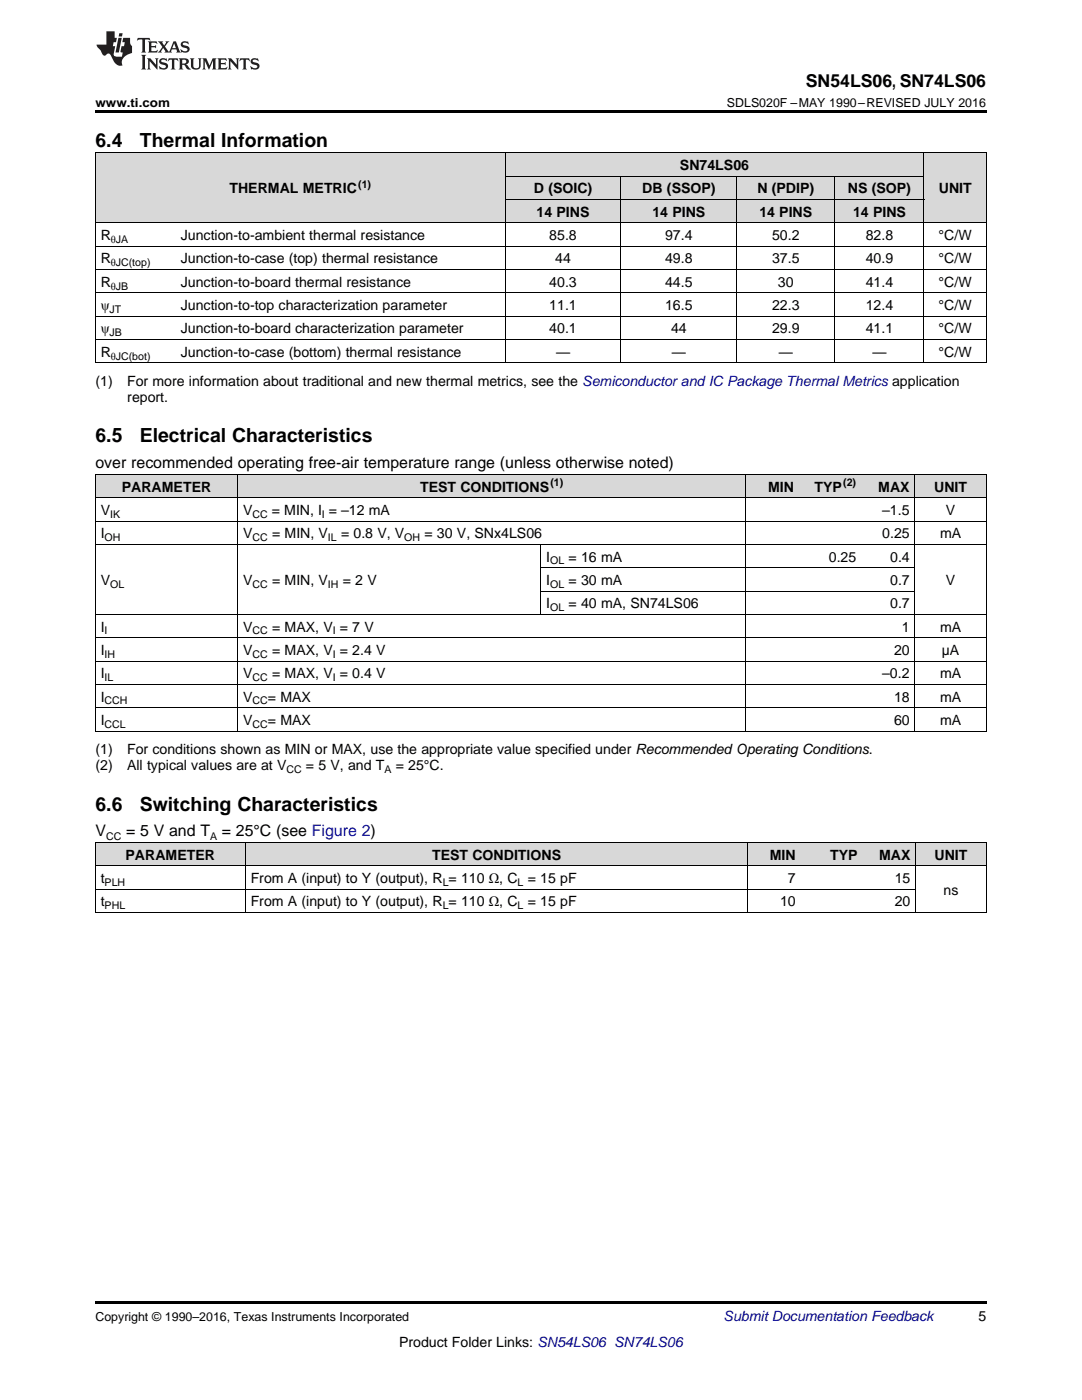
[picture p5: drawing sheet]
<svg xmlns="http://www.w3.org/2000/svg" width="216mm" height="279mm" viewBox="0 0 216 279" stroke-linecap="round" stroke-linejoin="round" font-family="sans-serif">
<defs><g id="words">
<g font-size="3.9">
<text x="19" y="29.3">6.4</text>
<text x="27.9" y="29.3">Thermal Information</text>
<text x="19" y="88.3">6.5</text>
<text x="27.9" y="88.3">Electrical Characteristics</text>
<text x="19" y="161.8">6.6</text>
<text x="27.9" y="161.8">Switching Characteristics</text>
</g>
<text font-size="3.5" x="160.8" y="17.3">SN54LS06, SN74LS06</text>
<g font-size="3.2">
<text x="19" y="93.5">over recommended operating free-air temperature range (unless otherwise noted)</text>
<text x="19" y="166.9">V</text>
<text x="25.2" y="166.9">= 5 V and T</text>
<text x="44.3" y="166.9">= 25°C (see Figure 2)</text>
</g>
<g font-size="2.8">
<text x="135.7" y="33.9">SN74LS06</text>
<text x="45.8" y="38.6">THERMAL METRIC</text>
<text x="106.5" y="38.6">D (SOIC)</text>
<text x="128.2" y="38.6">DB (SSOP)</text>
<text x="151.1" y="38.6">N (PDIP)</text>
<text x="169.2" y="38.6">NS (SOP)</text>
<text x="187.3" y="38.6">UNIT</text>
<text x="20.1" y="47.9">R</text>
<text x="36.1" y="47.9">Junction-to-ambient thermal resistance</text>
<text x="107.1" y="43.3">14 PINS</text>
<text x="109.6" y="47.9">85.8</text>
<text x="130.2" y="43.3">14 PINS</text>
<text x="132.7" y="47.9">97.4</text>
<text x="151.5" y="43.3">14 PINS</text>
<text x="154.1" y="47.9">50.2</text>
<text x="170.2" y="43.3">14 PINS</text>
<text x="172.8" y="47.9">82.8</text>
<text x="187.3" y="47.9">°C/W</text>
<text x="20.1" y="52.6">R</text>
<text x="36.1" y="52.6">Junction-to-case (top) thermal resistance</text>
<text x="110.8" y="52.6">44</text>
<text x="132.7" y="52.6">49.8</text>
<text x="154.1" y="52.6">37.5</text>
<text x="172.8" y="52.6">40.9</text>
<text x="187.3" y="52.6">°C/W</text>
<text x="20.1" y="57.2">R</text>
<text x="36.1" y="57.2">Junction-to-board thermal resistance</text>
<text x="109.6" y="57.2">40.3</text>
<text x="132.7" y="57.2">44.5</text>
<text x="155.2" y="57.2">30</text>
<text x="172.8" y="57.2">41.4</text>
<text x="187.3" y="57.2">°C/W</text>
<text x="20.1" y="61.9">ψ</text>
<text x="36.1" y="61.9">Junction-to-top characterization parameter</text>
<text x="109.6" y="61.9">11.1</text>
<text x="132.7" y="61.9">16.5</text>
<text x="154.1" y="61.9">22.3</text>
<text x="172.8" y="61.9">12.4</text>
<text x="187.3" y="61.9">°C/W</text>
<text x="20.1" y="66.5">ψ</text>
<text x="20.1" y="71.2">R</text>
<text x="36.1" y="66.5">Junction-to-board characterization parameter</text>
<text x="36.1" y="71.2">Junction-to-case (bottom) thermal resistance</text>
<text x="109.6" y="66.5">40.1</text>
<text x="110.9" y="71.2">—</text>
<text x="133.9" y="66.5">44</text>
<text x="134.1" y="71.2">—</text>
<text x="154.1" y="66.5">29.9</text>
<text x="155.4" y="71.2">—</text>
<text x="172.8" y="66.5">41.1</text>
<text x="174.1" y="71.2">—</text>
<text x="187.3" y="66.5">°C/W</text>
<text x="187.3" y="71.2">°C/W</text>
<text x="19" y="77">(1)</text>
<text x="25.4" y="77">For more information about traditional and new thermal metrics, see the Semiconductor and IC Package Thermal Metrics application</text>
<text x="25.4" y="80.2">report.</text>
<text x="24.3" y="98.1">PARAMETER</text>
<text x="83.8" y="98.1">TEST CONDITIONS</text>
<text x="153.2" y="98.1">MIN</text>
<text x="162.5" y="98.1">TYP</text>
<text x="175.3" y="98.1">MAX</text>
<text x="186.4" y="98.1">UNIT</text>
<text x="20.1" y="102.8">V</text>
<text x="20.1" y="107.4">I</text>
<text x="48.5" y="102.8">V</text>
<text x="48.5" y="107.4">V</text>
<text x="54.3" y="102.8">= MIN, I = –12 mA</text>
<text x="54.3" y="107.4">= MIN, V</text>
<text x="68" y="107.4">= 0.8 V, V</text>
<text x="84.7" y="107.4">= 30 V, SNx4LS06</text>
<text x="176" y="102.8">–1.5</text>
<text x="176" y="107.4">0.25</text>
<text x="187.6" y="107.4">mA</text>
<text x="188.7" y="102.8">V</text>
<text x="109" y="112.1">I</text>
<text x="113.5" y="112.1">= 16 mA</text>
<text x="165.4" y="112.1">0.25</text>
<text x="177.6" y="112.1">0.4</text>
<text x="20.1" y="116.7">V</text>
<text x="48.5" y="116.7">V</text>
<text x="54.3" y="116.7">= MIN, V</text>
<text x="68.4" y="116.7">= 2 V</text>
<text x="109" y="116.7">I</text>
<text x="113.5" y="116.7">= 30 mA</text>
<text x="177.6" y="116.7">0.7</text>
<text x="188.7" y="116.7">V</text>
<text x="109" y="121.4">I</text>
<text x="113.5" y="121.4">= 40 mA, SN74LS06</text>
<text x="177.6" y="121.4">0.7</text>
<text x="20.1" y="126">I</text>
<text x="20.1" y="130.7">I</text>
<text x="48.5" y="126">V</text>
<text x="48.5" y="130.7">V</text>
<text x="54.3" y="126">= MAX, V = 7 V</text>
<text x="54.3" y="130.7">= MAX, V = 2.4 V</text>
<text x="178.4" y="130.7">20</text>
<text x="180" y="126">1</text>
<text x="187.6" y="126">mA</text>
<text x="187.9" y="130.7">µA</text>
<text x="20.1" y="135.4">I</text>
<text x="48.5" y="135.4">V</text>
<text x="54.3" y="135.4">= MAX, V = 0.4 V</text>
<text x="176" y="135.4">–0.2</text>
<text x="187.6" y="135.4">mA</text>
<text x="20.1" y="140">I</text>
<text x="48.5" y="140">V</text>
<text x="53.5" y="140">= MAX</text>
<text x="178.4" y="140">18</text>
<text x="187.6" y="140">mA</text>
<text x="20.1" y="144.7">I</text>
<text x="48.5" y="144.7">V</text>
<text x="53.5" y="144.7">= MAX</text>
<text x="178.4" y="144.7">60</text>
<text x="187.6" y="144.7">mA</text>
<text x="19" y="150.5">(1)</text>
<text x="19" y="153.7">(2)</text>
<text x="25.4" y="150.5">For conditions shown as MIN or MAX, use the appropriate value specified under Recommended Operating Conditions.</text>
<text x="25.4" y="153.7">All typical values are at V</text>
<text x="61" y="153.7">= 5 V, and T</text>
<text x="79" y="153.7">= 25°C.</text>
<text x="25" y="171.6">PARAMETER</text>
<text x="86.2" y="171.6">TEST CONDITlONS</text>
<text x="153.6" y="171.6">MIN</text>
<text x="165.6" y="171.6">TYP</text>
<text x="175.4" y="171.6">MAX</text>
<text x="186.5" y="171.6">UNIT</text>
<text x="20.1" y="176.2">t</text>
<text x="50" y="176.2">From A (input) to Y (output), R = 110 Ω, C</text>
<text x="105.3" y="176.2">= 15 pF</text>
<text x="157.2" y="176.2">7</text>
<text x="178.5" y="176.2">15</text>
<text x="188.3" y="178.6">ns</text>
<text x="20.1" y="180.9">t</text>
<text x="50" y="180.9">From A (input) to Y (output), R = 110 Ω, C</text>
<text x="105.3" y="180.9">= 15 pF</text>
<text x="155.6" y="180.9">10</text>
<text x="178.5" y="180.9">20</text>
<text x="195.3" y="263.6">5</text>
<text x="79.6" y="268.9">Product Folder Links: SN54LS06 SN74LS06</text>
</g>
<text font-size="2.8" fill="#0000c8" x="144.4" y="263.6">Submit Documentation Feedback</text>
<g font-size="2.5">
<text x="19" y="21.4">www.ti.com</text>
<text x="145.1" y="21.4">SDLS020F –MAY 1990–REVISED JULY 2016</text>
<text x="19" y="263.6">Copyright © 1990–2016, Texas Instruments Incorporated</text>
</g>
<g font-size="2.1">
<text x="71.5" y="37.5">(1)</text>
<text x="22.1" y="48.5">θJA</text>
<text x="22.1" y="53.1">θJC(top)</text>
<text x="22.1" y="57.8">θJB</text>
<text x="21.9" y="62.4">JT</text>
<text x="21.9" y="67.1">JB</text>
<text x="22.1" y="71.8">θJC(bot)</text>
<text x="109.8" y="97">(1)</text>
<text x="168.3" y="97">(2)</text>
<text x="20.9" y="108">OH</text>
<text x="22" y="103.3">IK</text>
<text x="50.4" y="103.3">CC</text>
<text x="50.4" y="108">CC</text>
<text x="64.2" y="103.3">I</text>
<text x="65.4" y="108">IL</text>
<text x="80.7" y="108">OH</text>
<text x="109.8" y="112.6">OL</text>
<text x="22" y="117.3">OL</text>
<text x="50.4" y="117.3">CC</text>
<text x="65.4" y="117.3">IH</text>
<text x="109.8" y="117.3">OL</text>
<text x="109.8" y="122">OL</text>
<text x="20.9" y="126.6">I</text>
<text x="20.9" y="131.3">IH</text>
<text x="50.4" y="126.6">CC</text>
<text x="50.4" y="131.3">CC</text>
<text x="66.4" y="126.6">I</text>
<text x="66.4" y="131.3">I</text>
<text x="20.9" y="135.9">IL</text>
<text x="50.4" y="135.9">CC</text>
<text x="66.4" y="135.9">I</text>
<text x="20.9" y="140.6">CCH</text>
<text x="50.4" y="140.6">CC</text>
<text x="20.9" y="145.2">CCL</text>
<text x="50.4" y="145.2">CC</text>
<text x="57.1" y="154.3">CC</text>
<text x="76.7" y="154.3">A</text>
<text x="21.2" y="167.6">CC</text>
<text x="41.9" y="167.6">A</text>
<text x="20.9" y="176.8">PLH</text>
<text x="88.3" y="176.8">L</text>
<text x="103.3" y="176.8">L</text>
<text x="20.9" y="181.5">PHL</text>
<text x="88.3" y="181.5">L</text>
<text x="103.3" y="181.5">L</text>
</g>
</g></defs>
<g fill="#d8d8d8">
<path d="M19 168.2h12.4v4.7h-12.4z"/>
<path d="M31.4 168.2h17.6v4.7h-17.6z"/>
<path d="M49 168.2h59.8v4.7h-59.8z"/>
<path d="M108.8 168.2h40.5v4.7h-40.5z"/>
<path d="M149.3 168.2h10.6v4.7h-10.6z"/>
<path d="M159.9 168.2h12.3v4.7h-12.3z"/>
<path d="M172.2 168.2h10.5v4.7h-10.5z"/>
<path d="M182.7 168.2h14.1v4.7h-14.1z"/>
<path d="M19 94.7h10.7v4.7h-10.7z"/>
<path d="M29.7 94.7h17.8v4.7h-17.8z"/>
<path d="M47.5 94.7h44.4v4.7h-44.4z"/>
<path d="M91.9 94.7h16v4.7h-16z"/>
<path d="M107.9 94.7h21.4v4.7h-21.4z"/>
<path d="M129.3 94.7h19.5v4.7h-19.5z"/>
<path d="M148.8 94.7h10.7v4.7h-10.7z"/>
<path d="M159.5 94.7h12.4v4.7h-12.4z"/>
<path d="M171.9 94.7h10.7v4.7h-10.7z"/>
<path d="M182.6 94.7h14.2v4.7h-14.2z"/>
<path d="M19 30.6h16v13.9h-16z"/>
<path d="M35 30.6h65.8v13.9h-65.8z"/>
<path d="M184.4 30.6h12.4v13.9h-12.4z"/>
<path d="M100.8 39.9h23.1v4.6h-23.1z"/>
<path d="M123.9 39.9h23.1v4.6h-23.1z"/>
<path d="M147 39.9h19.6v4.6h-19.6z"/>
<path d="M166.6 39.9h17.8v4.6h-17.8z"/>
<path d="M100.8 35.2h23.1v4.7h-23.1z"/>
<path d="M123.9 35.2h23.1v4.7h-23.1z"/>
<path d="M147 35.2h19.6v4.7h-19.6z"/>
<path d="M166.6 35.2h17.8v4.7h-17.8z"/>
<path d="M100.8 30.6h23.1v4.6h-23.1z"/>
<path d="M123.9 30.6h23.1v4.6h-23.1z"/>
<path d="M147 30.6h19.6v4.6h-19.6z"/>
<path d="M166.6 30.6h17.8v4.6h-17.8z"/>
</g>
<g fill="#000">
<path d="M19 22h177.8v.5h-177.8zM19 72.4l.2 .1zM100.7 72.4l.1 .1zM123.8 72.4l.1 .1zM146.9 72.4l.1 .1zM166.5 72.4l.1 .1zM184.3 72.4l.1 .1zM196.7 72.4l.1 .1zM19 145.9h.2zM47.4 145.9h.1zM91.8 145.9h.1zM107.8 145.9h.1z"/>
<path d="M129.2 145.9h.1zM148.7 145.9h.1zM159.4 145.9h.1zM171.8 145.9h.1zM182.5 145.9h.1zM196.7 145.9h.1zM19 182.1l.2 .1zM48.9 182.1l.1 .1zM108.7 182.1l.1 .1zM149.2 182.1l.1 .1zM159.8 182.1l.1 .1zM172.1 182.1l.1 .1z"/>
<path d="M182.6 182.1l.1 .1zM196.7 182.1l.1 .1zM19 259.7h177.8v.5h-177.8z"/>
</g>
<g fill="none" stroke="#000" stroke-width=".2">
<path d="M19 30.5h177.8M19.1 30.5v42M100.8 30.5v42M100.8 39.8h83.6M100.8 35.2h83.6M123.9 35.2v37.3M147 35.2v37.3M166.6 35.2v37.3M184.3 30.5v42M196.8 30.5v42M19 58.4h177.8M19 53.8h177.8"/>
<path d="M19 49.1h177.8M19 44.5h177.8M19 72.4h177.8M19 67.8h177.8M19 63.1h177.8M19 94.7h177.8v51.2M19 99.3h177.8M19.1 94.7v51.2M47.4 94.7v51.2M148.8 94.7v51.2M182.5 94.7v51.2M19 108.6h177.8"/>
<path d="M19 104h177.8M107.9 108.7v14M107.9 118h74.7M107.9 113.3h74.7M19 136.6h177.8M19 131.9h177.8M19 127.3h177.8M19 122.6h177.8M19 145.9h177.8M19 141.2h177.8M19 177.5h163.7M19 172.8h177.8"/>
<path d="M19 168.2h177.8M19.1 168.2v14M48.9 168.2v14M149.2 168.2v14M182.7 168.2v14M196.8 168.2v14M19 182.1h177.8"/>
</g>
<g fill="#231f20">
<path d="M27.5 7.6l-.1 .5 .4-.2h.6v.1v2.1l-.2 .4h1l-.3-.4v-2.1l.1-.1h.5l.5 .2-.2-.5zM29.5 8.3l.2 .3v1.5l-.2 .4h1.8l.2-.6a1.04 1.04 0 0 1-1.3 .2v-.7h.6l.3 .2v-.6l-.3 .2h-.6v-.6l.8-.1 .4 .3-.2-.5zM31.5 8.3l.9 1.1-.9 1.1h.8l-.2-.2 .5-.7 .4 .7-.2 .2h1.5l-.1-.2 .1-.4h.9l.1 .4-.2 .2h1l-.3-.3-.7-1.9h-.5l-.9 2-.8-1 .9-1h-.8l.1 .3-.3 .5-.4-.6 .2-.2zM34.7 8.6l.4 1h-.7zM36.3 8.4a.63 .63 0 0 0-.2 .7 .63 .63 0 0 0 .6 .4l.6 .2 .1 .2a.75 .75 0 0 1-.7 .4 .75 .75 0 0 1-.6-.5l.1 .7 .1-.1a1.11 1.11 0 0 0 1.5-.6 1.13 1.13 0 0 0-1.2-.8l-.1-.4a1.04 1.04 0 0 1 1.2 .2l-.2-.5-.1 .1-.5-.2zM28.2 10.9l.2 .4v2.2l-.2 .4h1l-.3-.4v-2.2l.3-.4zM29.3 11.6l.3 .4v1.5l-.3 .4h.8l-.2-.4v-1.3l1.5 1.7v-1.9l.2-.4h-.7l.2 .4v.9l-1.1-1.3zM32 11.8a.62 .62 0 0 0-.2 .7 .62 .62 0 0 0 .6 .4l.6 .1 .1 .3a.76 .76 0 0 1-.7 .3 .76 .76 0 0 1-.6-.4l.1 .7 .1-.1a1.11 1.11 0 0 0 1.5-.6 1.13 1.13 0 0 0-1.2-.8l-.1-.4a1.04 1.04 0 0 1 1.2 .2l-.2-.6-.1 .1-.5-.1zM33.7 11.6l-.2 .6a.61 .61 0 0 1 .8-.3v1.6l-.2 .4h.9l-.2-.4v-1.6a.63 .63 0 0 1 .8 .3l-.2-.6zM35.6 11.6l.3 .4v1.5l-.3 .4h1l-.2-.2v-.8l.5 .2a.76 .76 0 0 0 1.2 .7l-1-1a.58 .58 0 0 0 .6-.5 .58 .58 0 0 0-.5-.6zM36.4 11.9h.1a.45 .45 0 0 1 .5 .1 .45 .45 0 0 1 .1 .5l-.7 .2zM37.9 11.6l.2 .2a2.17 2.17 0 0 0 .3 1.9 .99 .99 0 0 0 1.6-.6v-1.1l.2-.4h-.7l.2 .2a1.92 1.92 0 0 1-.2 1.8 .6 .6 0 0 1-.9-.5v-1.1l.2-.4zM40.4 11.6l.2 .4v1.5l-.2 .4h.7l-.2-.4v-1.4l.8 1.8 .8-1.8v1.4l-.2 .4h.9l-.2-.4v-1.5l.2-.4h-.8l-.6 1.5-.6-1.5zM43.4 11.6l.2 .4v1.5l-.2 .4h1.8l.2-.6a1.04 1.04 0 0 1-1.3 .1v-.6h.5l.4 .2v-.6l-.4 .2h-.5v-.7h.8l.3 .3-.1-.6zM45.5 11.6l.2 .4v1.5l-.2 .4h.7l-.2-.4v-1.3l1.5 1.7v-1.9l.2-.4h-.7l.2 .4v.9l-1.1-1.3zM47.9 11.6l-.1 .6a.61 .61 0 0 1 .8-.3v1.6l-.3 .4h1l-.3-.4 .1-1.6a.63 .63 0 0 1 .7 .3l-.1-.6zM50.2 11.8a.62 .62 0 0 0-.2 .7 .62 .62 0 0 0 .6 .4l.6 .1 .2 .3a.76 .76 0 0 1-.8 .3 .76 .76 0 0 1-.6-.4l.1 .7 .2-.1a1.11 1.11 0 0 0 1.5-.6 1.13 1.13 0 0 0-1.3-.8l-.1-.4a1.04 1.04 0 0 1 1.2 .2l-.1-.6-.2 .1-.5-.1z"/>
<path d="M21.2 6.3v2.6h-1.9l.1 .4 .7 .9a.91 .91 0 0 0 1 .8 .56 .56 0 0 1 .5-.3 .56 .56 0 0 1 .5 .3l.4 .8a1.53 1.53 0 0 0 1.9 1.2 1.54 1.54 0 0 1 1-2.1l.9-.3v-1.4a1.52 1.52 0 0 1-.3-1.6h-1.4l-.2 .8h.5l-.2 .8h-.4l-.2 1v.2l.4 .1-.2 .8a1.93 1.93 0 0 1-1.6-.3l.3-1.8h-.5l.2-.8h.4l.2-.8h-.4v-1.3zM23.6 7.6l-.6 2.9h.7l.6-2.9zM23.8 6.6l-.1 .7h.6l.2-.7z"/>
</g>
<use href="#words"/>
</svg>
